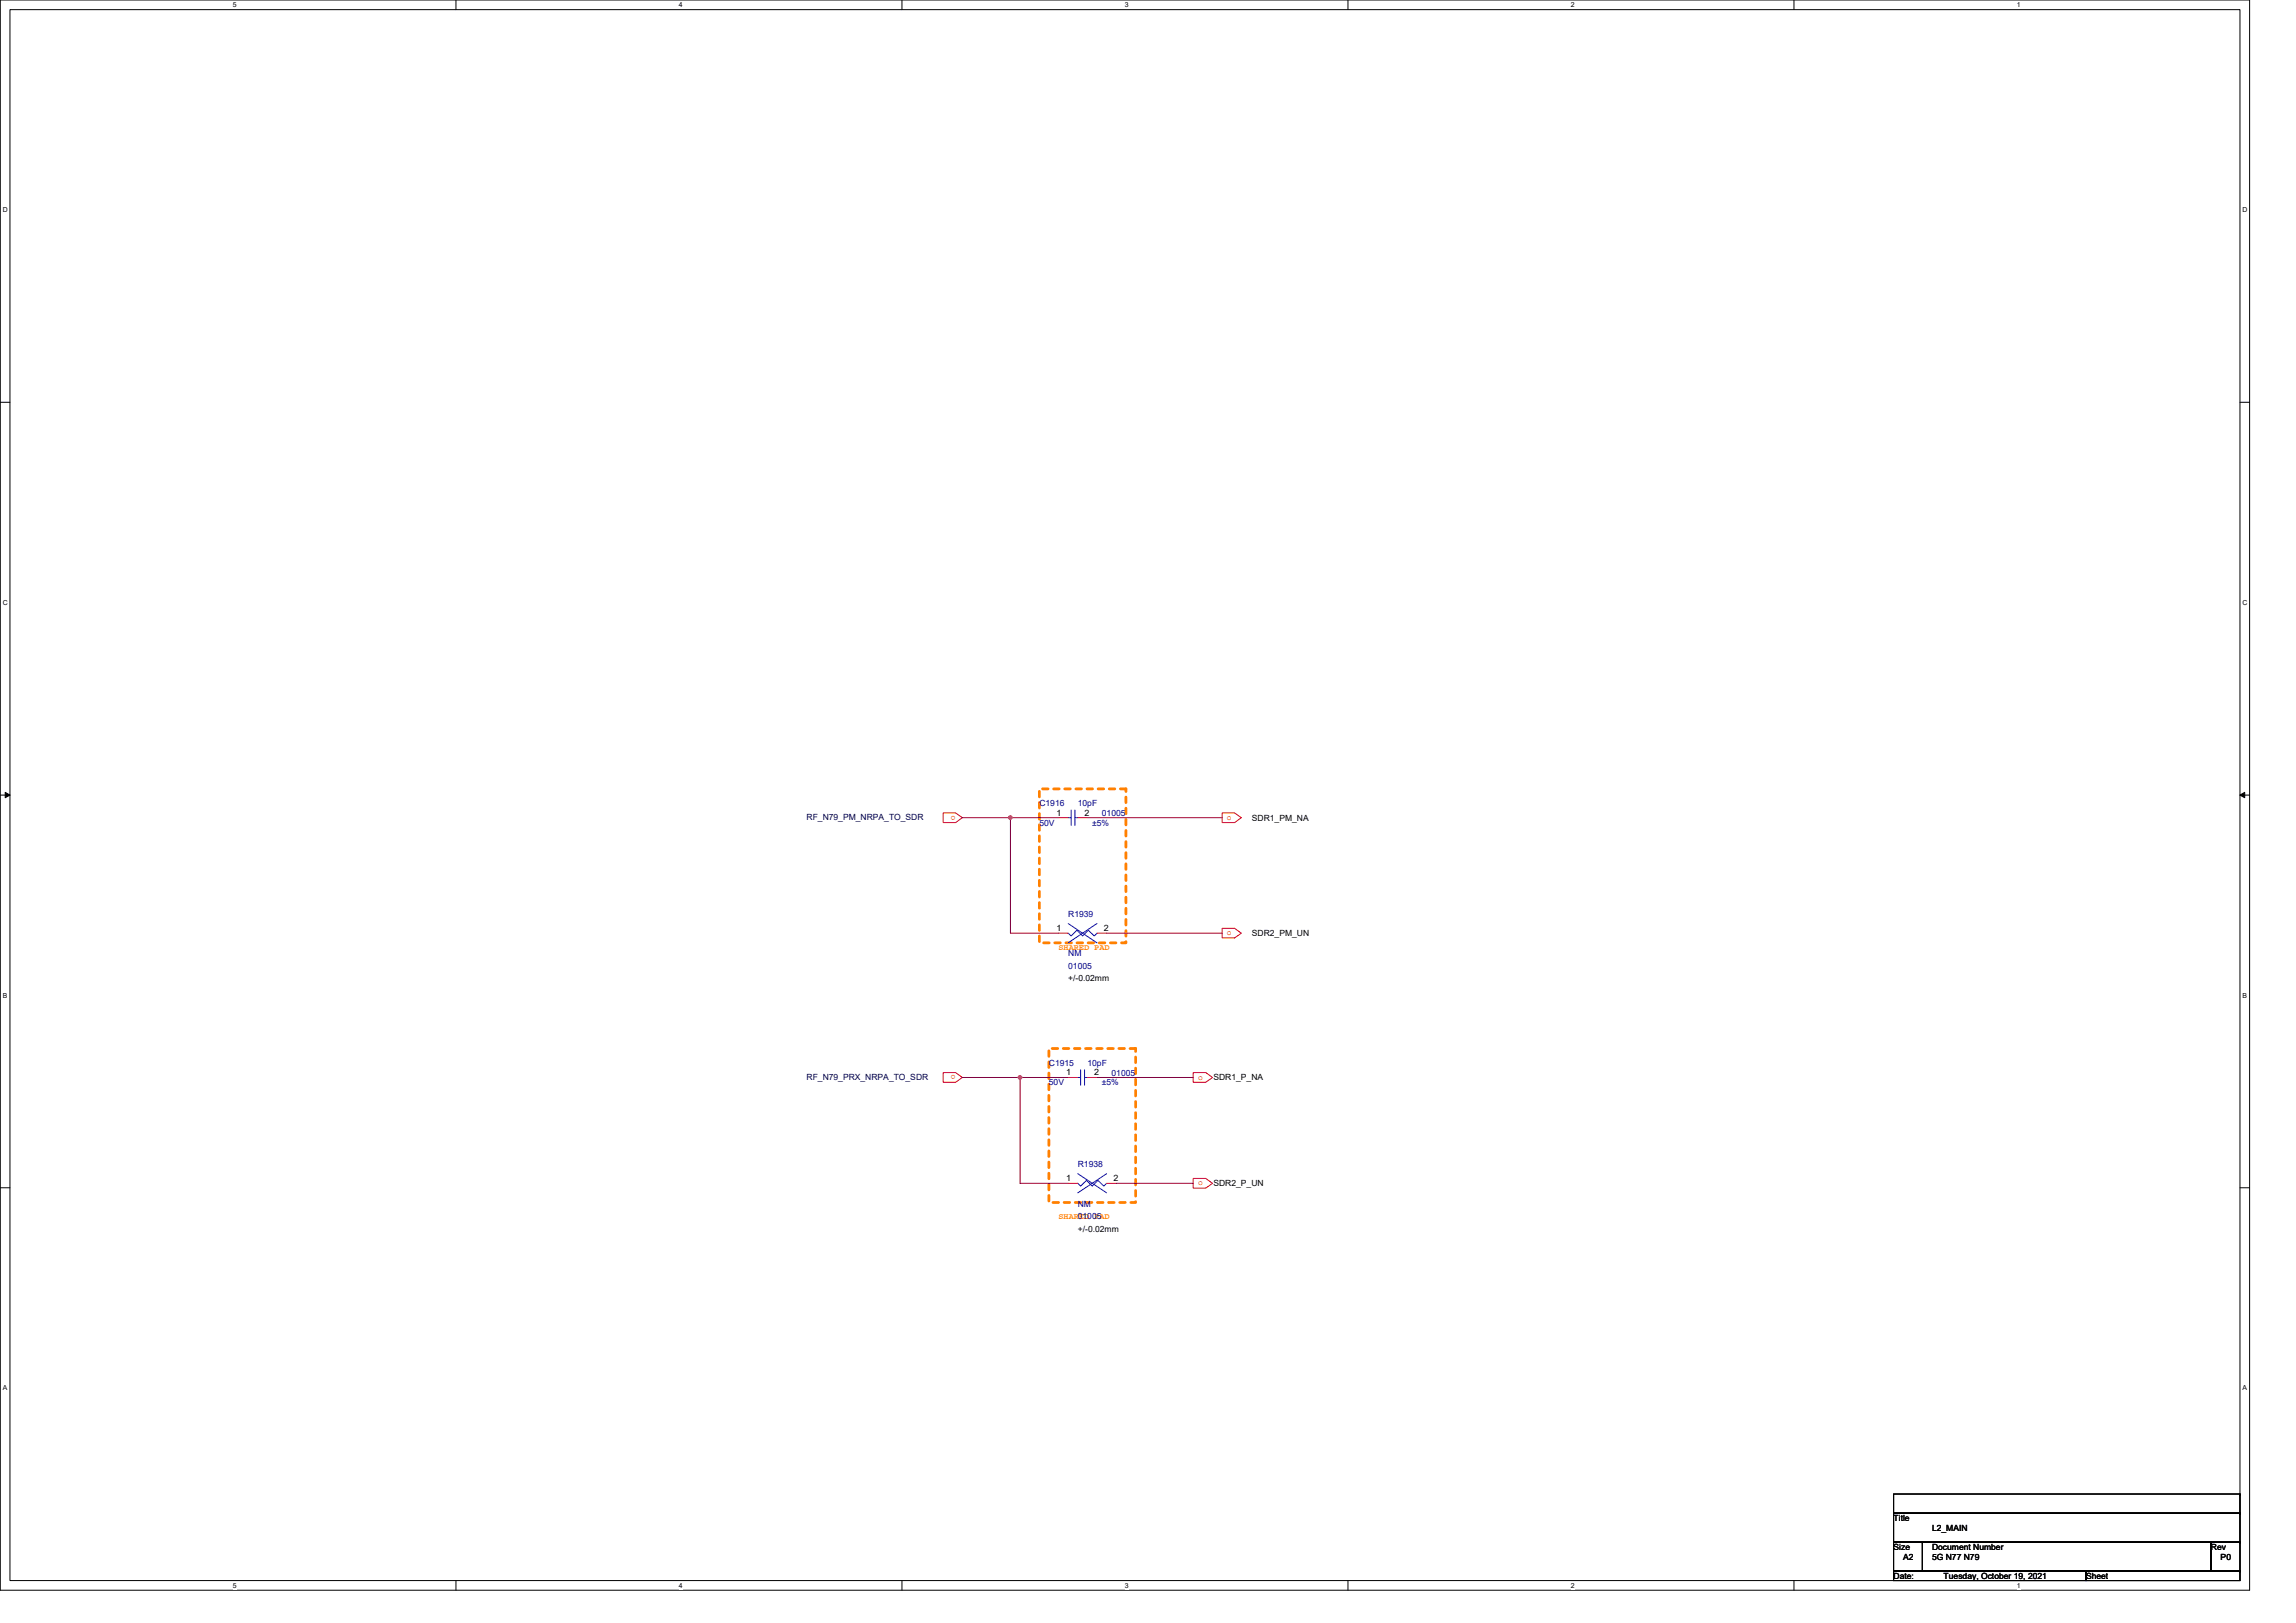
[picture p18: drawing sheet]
<svg xmlns="http://www.w3.org/2000/svg" width="297mm" height="210mm" viewBox="0 0 297 210" stroke-linecap="round" stroke-linejoin="round" font-family="sans-serif">
<defs><g id="words">
<g font-size="1.1" fill="#000040">
<text x="104.3" y="106.1">RF_N79_PM_NRPA_TO_SDR</text>
<text x="104.3" y="139.7">RF_N79_PRX_NRPA_TO_SDR</text>
</g>
<g font-size="1.1" fill="#f00">
<text x="123.6" y="105.5" transform="rotate(180 123.6 105.5)">o</text>
<text x="158.7" y="106.1">o</text>
<text x="158.7" y="121">o</text>
<text x="123.6" y="139.1" transform="rotate(180 123.6 139.1)">o</text>
<text x="155" y="139.7">o</text>
<text x="155" y="153.4">o</text>
</g>
<g font-size="1.1" fill="#000080">
<text x="134.5" y="104.3">C1916</text>
<text x="134.5" y="106.8">50V</text>
<text x="139.4" y="104.3">10pF</text>
<text x="141.3" y="106.8">±5%</text>
<text x="142.6" y="105.6">01005</text>
<text x="138.2" y="118.6">R1939</text>
<text x="138.2" y="123.7">NM</text>
<text x="138.2" y="125.3">01005</text>
<text x="135.7" y="137.9">C1915</text>
<text x="140.7" y="137.9">10pF</text>
<text x="135.7" y="140.4">50V</text>
<text x="142.6" y="140.4">±5%</text>
<text x="143.8" y="139.2">01005</text>
<text x="139.4" y="151">R1938</text>
<text x="139.4" y="156.1">NM</text>
<text x="139.4" y="157.7">01005</text>
</g>
<g font-size="1.1">
<text x="136.7" y="105.5">1</text>
<text x="140.3" y="105.5">2</text>
<text x="162" y="106.2">SDR1_PM_NA</text>
<text x="136.7" y="120.5">1</text>
<text x="142.8" y="120.5">2</text>
<text x="162" y="121.1">SDR2_PM_UN</text>
<text x="138.2" y="127">+/-0.02mm</text>
<text x="137.9" y="139.1">1</text>
<text x="141.6" y="139.1">2</text>
<text x="157" y="139.8">SDR1_P_NA</text>
<text x="137.9" y="152.8">1</text>
<text x="144" y="152.8">2</text>
<text x="157" y="153.5">SDR2_P_UN</text>
<text x="139.4" y="159.3">+/-0.02mm</text>
<text x="245" y="196.8">Title</text>
<text x="245" y="200.5">Size</text>
<text x="246.2" y="201.8">A2</text>
<text x="250" y="200.5">Document Number</text>
<text x="250" y="201.8">5G N77 N79</text>
<text x="250" y="198">L2_MAIN</text>
<text x="286" y="200.5">Rev</text>
<text x="287.3" y="201.8">P0</text>
<text x="245" y="204.3">Date:</text>
<text x="251.5" y="204.3">Tuesday, October 19, 2021</text>
<text x="269.9" y="204.3">Sheet</text>
</g>
<g font-size="1.1" fill="#ff8000">
<text x="136.9" y="122.9">SHARED PAD</text>
<text x="136.9" y="157.7">SHARED PAD</text>
</g>
<g font-size=".9">
<text x="30.1" y="1">5</text>
<text x="87.8" y="1">4</text>
<text x="145.5" y="1">3</text>
<text x="203.2" y="1">2</text>
<text x="260.9" y="1">1</text>
<text x=".4" y="27.5">D</text>
<text x="290.1" y="27.5">D</text>
<text x=".4" y="78.3">C</text>
<text x="290.1" y="78.3">C</text>
<text x=".4" y="129.1">B</text>
<text x="290.1" y="129.1">B</text>
<text x=".4" y="179.9">A</text>
<text x="290.1" y="179.9">A</text>
<text x="30.1" y="205.4">5</text>
<text x="87.8" y="205.4">4</text>
<text x="145.5" y="205.4">3</text>
<text x="203.2" y="205.4">2</text>
<text x="260.9" y="205.4">1</text>
</g>
</g></defs>
<path d="M0 0h291v205.7h-291zM1.3 1.2h288.5v203.3h-288.5z" fill="none" stroke="#000" stroke-width=".13"/>
<g fill="#fff">
<path d="M30.1 .1h.5v1h-.5z"/>
<path d="M30.1 204.6h.5v1h-.5z"/>
</g>
<path d="M59 0v1.2M59 204.5v1.2" fill="none" stroke="#000" stroke-width=".13"/>
<g fill="#fff">
<path d="M87.8 .1h.5v1h-.5z"/>
<path d="M87.8 204.6h.5v1h-.5z"/>
</g>
<path d="M116.7 0v1.2M116.7 204.5v1.2" fill="none" stroke="#000" stroke-width=".13"/>
<g fill="#fff">
<path d="M145.5 .1h.5v1h-.5z"/>
<path d="M145.5 204.6h.5v1h-.5z"/>
</g>
<path d="M174.4 0v1.2M174.4 204.5v1.2" fill="none" stroke="#000" stroke-width=".13"/>
<g fill="#fff">
<path d="M203.2 .1h.5v1h-.5z"/>
<path d="M203.2 204.6h.5v1h-.5z"/>
</g>
<path d="M232.1 0v1.2M232.1 204.5v1.2" fill="none" stroke="#000" stroke-width=".13"/>
<g fill="#fff">
<path d="M260.9 .1h.5v1h-.5z"/>
<path d="M260.9 204.6h.5v1h-.5z"/>
<path d="M.4 26.6h.6v1h-.6z"/>
<path d="M290.1 26.6h.6v1h-.6z"/>
<path d="M.4 77.4h.6v1h-.6z"/>
<path d="M290.1 77.4h.6v1h-.6z"/>
</g>
<path d="M0 52h1.3M289.8 52h1.2" fill="none" stroke="#000" stroke-width=".13"/>
<g fill="#fff">
<path d="M.4 128.3h.5v1h-.5z"/>
<path d="M290.1 128.3h.6v1h-.6z"/>
</g>
<path d="M0 102.9h1.3M289.8 102.9h1.2" fill="none" stroke="#000" stroke-width=".13"/>
<path d="M.7 102.5l.6 .4-.6 .3zM289.8 102.9l.6-.4v.7z" fill="#000" stroke="#000" stroke-width=".13"/>
<g fill="#fff">
<path d="M.4 179.1h.5v1h-.5z"/>
<path d="M290.1 179.1h.6v1h-.6z"/>
</g>
<g fill="none" stroke="#000" stroke-width=".13">
<path d="M0 153.7h1.3M289.8 153.7h1.2M245 199.5h3.7v3.7h-3.7zM245 193.3h44.8v2.5h-44.8zM245 195.8h44.8v3.7h-44.8zM248.7 199.5h.1M248.7 199.5h37.3v3.7h-37.3zM286 199.5h.1M286 199.5h3.8v3.7h-3.8zM289.8 193.3h.1M289.8 195.8h.1M289.8 199.5h.1"/>
<path d="M245 203.2h24.9v1.3h-24.9zM269.9 203.2h.1M269.9 203.2h19.9v1.3h-19.9zM289.8 203.2h.1"/>
</g>
<path d="M134.5 102.1h11.2v19.9h-11.2zM135.7 135.7h11.2v19.9h-11.2z" fill="none" stroke="#ff8000" stroke-width=".36" stroke-dasharray=".7 .7"/>
<g fill="none" stroke="#f00" stroke-width=".13">
<path d="M122 105.2h1.6l.9 .6-.9 .6h-1.6zM136.9 105.8h1.3M139.4 105.8h1.3M158.1 105.2h1.6l.9 .6-.9 .6h-1.6zM122 138.8h1.6l.9 .6-.9 .6h-1.6zM136.9 120.7h1.3M138.2 139.4h1.2M140.7 139.4h1.2M141.9 120.7h1.3M154.4 138.8h1.6l.9 .6-.9 .6h-1.6zM158.1 120.1h1.6l.9 .6-.9 .6h-1.6zM138.2 153.1h1.2"/>
<path d="M143.2 153.1h1.2M154.4 152.5h1.6l.9 .6-.9 .6h-1.6z"/>
</g>
<g fill="none" stroke="#00f" stroke-width=".13">
<path d="M138.2 119.5l3.7 2.5M138.2 105.8h.4M138.6 104.8v2M139.1 104.8v2M139.1 105.8h.3M141.9 119.5l-3.7 2.5M138.2 120.7l.4 .4 .7-.7 .8 .7 .7-.7 .8 .7 .3-.4M139.4 139.4h.4M139.8 138.4v2M140.3 138.4v2M140.3 139.4h.4M139.4 153.1l.4 .4 .8-.8 .7 .8 .7-.8 .8 .8 .4-.4"/>
<path d="M139.4 151.8l3.8 2.5M143.2 151.8l-3.8 2.5"/>
</g>
<path d="M124.5 105.8h6.2M136.9 105.8h-6.2v14.9h6.2M140.7 105.8h17.4M124.5 139.4h7.5v13.7h6.2M132 139.4h6.2M141.9 139.4h12.5M143.2 120.7h14.9M144.4 153.1h10" fill="none" stroke="#800040" stroke-width=".13"/>
<g fill="#f0f" stroke="#f0f" stroke-width=".13">
<circle cx="130.7" cy="105.8" r=".24"/>
<circle cx="132" cy="139.4" r=".24"/>
</g>
<use href="#words"/>
</svg>
